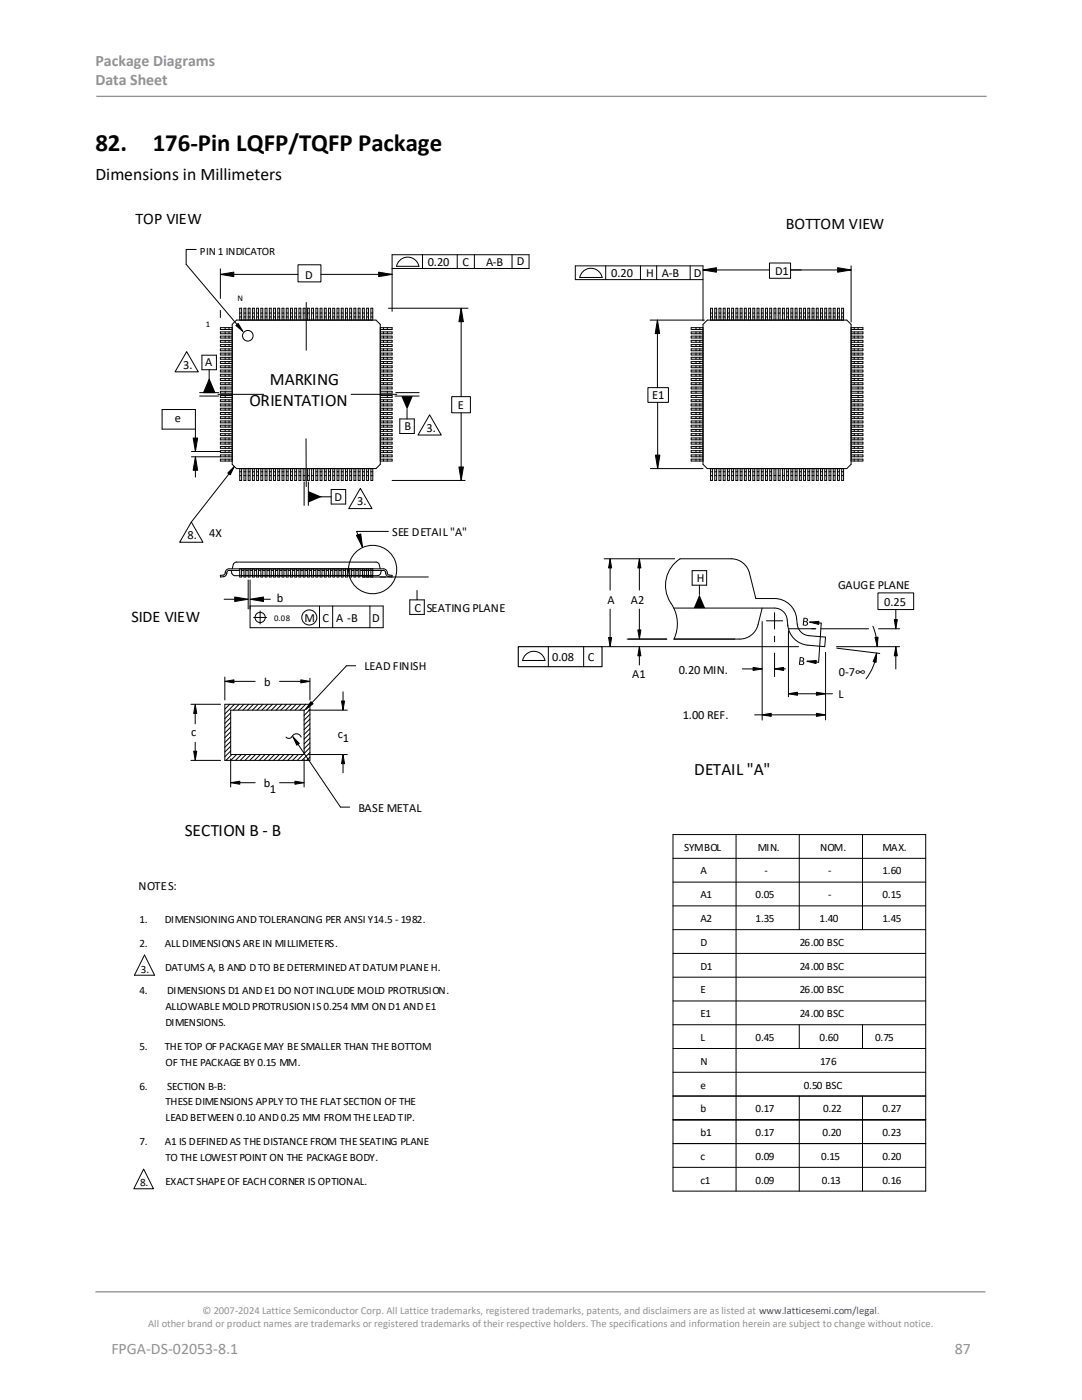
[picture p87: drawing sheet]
<svg xmlns="http://www.w3.org/2000/svg" width="216mm" height="279mm" viewBox="0 0 216 279" stroke-linecap="round" stroke-linejoin="round" font-family="sans-serif">
<defs><g id="words">
<g font-size="5">
<text x="19" y="30.1">82.</text>
<text x="30.5" y="30.1">176-Pin LQFP/TQFP Package</text>
</g>
<g font-size="3.5">
<text x="19" y="35.9">Dimensions in Millimeters</text>
<text x="53.9" y="76.9">MARKING</text>
<text x="49.8" y="81">ORIENTATION</text>
<text x="138.5" y="154.7">DETAIL &quot;A&quot;</text>
<text x="36.9" y="166.9">SECTION B - B</text>
</g>
<g font-size="3.2" fill="#919195">
<text x="19" y="13.2">Package Diagrams</text>
<text x="19" y="17.1">Data Sheet</text>
<text x="22.2" y="270.2">FPGA-DS-02053-8.1</text>
<text x="190.5" y="270.2">87</text>
</g>
<g font-size="3.2">
<text x="27.1" y="44.6">TOP VIEW</text>
<text x="156.8" y="45.8">BOTTOM VIEW</text>
<text x="26.2" y="124.2">SIDE VIEW</text>
</g>
<g font-size="2.5">
<text x="85.4" y="53.1">0.20</text>
<text x="92.3" y="53.1">C</text>
<text x="97" y="53.1">A-B</text>
<text x="103.1" y="53">D</text>
<text x="60.9" y="55.6">D</text>
<text x="122" y="55.3">0.20</text>
<text x="128.9" y="55.3">H</text>
<text x="132" y="55.3">A-B</text>
<text x="138.4" y="55.3">D</text>
<text x="154.7" y="54.9">D1</text>
<text x="36.6" y="73.5">3.</text>
<text x="41" y="73.1">A</text>
<text x="91.3" y="81.7">E</text>
<text x="130.1" y="79.5">E1</text>
<text x="34.9" y="84.2">e</text>
<text x="80.7" y="85.9">B</text>
<text x="85.1" y="86.2">3.</text>
<text x="66.7" y="100">D</text>
<text x="71.3" y="100.9">3.</text>
<text x="37.4" y="107.5">8.</text>
<text x="41.7" y="107.2">4X</text>
<text x="78.2" y="107">SEE DETAIL &quot;A&quot;</text>
<text x="139.1" y="116.2">H</text>
<text x="167.2" y="117.5">GAUGE PLANE</text>
<text x="55.2" y="120.1">b</text>
<text x="60.8" y="124.1">M</text>
<text x="64.3" y="124.2">C</text>
<text x="67.1" y="124.2">A -B</text>
<text x="74.2" y="124.2">D</text>
<text x="82.7" y="122">C SEATING PLANE</text>
<text x="121.2" y="120.5">A</text>
<text x="125.9" y="120.5">A2</text>
<text x="176.4" y="120.9">0.25</text>
<text x="52.7" y="136.9">b</text>
<text x="72.7" y="133.8">LEAD FINISH</text>
<text x="110.2" y="132">0.08</text>
<text x="117.3" y="132">C</text>
<text x="126.2" y="135.2">A1</text>
<text x="135.4" y="134.6">0.20 MIN.</text>
<text x="167.4" y="135">0-7</text>
<text x="136.2" y="143.6">1.00 REF.</text>
<text x="167.3" y="139.4">L</text>
<text x="38.1" y="146.8">c</text>
<text x="67.4" y="147.3">c</text>
<text x="68.4" y="148.2">1</text>
<text x="52.7" y="157.1">b</text>
<text x="53.8" y="158.3">1</text>
<text x="71.5" y="162">BASE METAL</text>
<text x="27.6" y="177.7">NOTES:</text>
</g>
<g font-size="2.2">
<text x="39.9" y="50.9">PIN1 INDICATOR</text>
<text x="136.5" y="169.8">SYMBOL</text>
<text x="151.2" y="169.8">MIN.</text>
<text x="163.6" y="169.8">NOM.</text>
<text x="176.1" y="169.8">MAX.</text>
<text x="139.7" y="179.3">A1</text>
<text x="139.7" y="174.5">A</text>
<text x="150.8" y="179.3">0.05</text>
<text x="152.5" y="174.5">-</text>
<text x="165.3" y="179.3">-</text>
<text x="165.3" y="174.5">-</text>
<text x="176.1" y="179.3">0.15</text>
<text x="176.1" y="174.5">1.60</text>
<text x="27.8" y="184.2">1.</text>
<text x="32.9" y="184.2">DIMENSIONING AND TOLERANCING PER ANSI Y14.5 - 1982.</text>
<text x="139.7" y="184">A2</text>
<text x="150.8" y="184">1.35</text>
<text x="163.5" y="184">1.40</text>
<text x="176.1" y="184">1.45</text>
<text x="27.8" y="188.9">2.</text>
<text x="32.9" y="188.9">ALL DIMENSIONS ARE IN MILLIMETERS.</text>
<text x="139.7" y="188.8">D</text>
<text x="159.6" y="188.8">26.00 BSC</text>
<text x="28.1" y="194.1">3.</text>
<text x="32.9" y="193.7">DATUMS A, B AND D TO BE DETERMINED AT DATUM PLANE H.</text>
<text x="139.7" y="193.5">D1</text>
<text x="159.6" y="193.5">24.00 BSC</text>
<text x="27.8" y="198.4">4.</text>
<text x="33" y="201.6">ALLOWABLE MOLD PROTRUSION IS 0.254 MM ON D1 AND E1</text>
<text x="33.4" y="198.4">DIMENSIONS D1 AND E1 DO NOT INCLUDE MOLD PROTRUSION.</text>
<text x="139.7" y="198.3">E</text>
<text x="139.7" y="203">E1</text>
<text x="159.6" y="198.3">26.00 BSC</text>
<text x="159.6" y="203">24.00 BSC</text>
<text x="27.8" y="209.5">5.</text>
<text x="32.9" y="209.5">THE TOP OF PACKAGE MAY BE SMALLER THAN THE BOTTOM</text>
<text x="33" y="204.8">DIMENSIONS.</text>
<text x="139.7" y="207.8">L</text>
<text x="150.8" y="207.8">0.45</text>
<text x="163.5" y="207.8">0.60</text>
<text x="174.6" y="207.8">0.75</text>
<text x="33" y="212.7">OF THE PACKAGE BY 0.15 MM.</text>
<text x="139.7" y="212.5">N</text>
<text x="163.7" y="212.5">176</text>
<text x="27.8" y="217.4">6.</text>
<text x="33" y="220.6">THESE DIMENSIONS APPLY TO THE FLAT SECTION OF THE</text>
<text x="33.4" y="217.4">SECTION B-B:</text>
<text x="139.7" y="217.3">e</text>
<text x="160.4" y="217.3">0.50 BSC</text>
<text x="33" y="223.8">LEAD BETWEEN 0.10 AND 0.25 MM FROM THE LEAD TIP.</text>
<text x="139.7" y="226.8">b1</text>
<text x="139.7" y="222">b</text>
<text x="150.8" y="226.8">0.17</text>
<text x="150.8" y="222">0.17</text>
<text x="164.1" y="226.8">0.20</text>
<text x="164.2" y="222">0.22</text>
<text x="176.1" y="226.8">0.23</text>
<text x="176.1" y="222">0.27</text>
<text x="27.8" y="228.5">7.</text>
<text x="32.9" y="228.5">A1 IS DEFINED AS THE DISTANCE FROM THE SEATING PLANE</text>
<text x="33" y="231.7">TO THE LOWEST POINT ON THE PACKAGE BODY.</text>
<text x="139.7" y="231.5">c</text>
<text x="150.8" y="231.5">0.09</text>
<text x="163.8" y="231.5">0.15</text>
<text x="176.1" y="231.5">0.20</text>
<text x="28" y="236.8">8.</text>
<text x="33.1" y="236.4">EXACT SHAPE OF EACH CORNER IS OPTIONAL.</text>
<text x="139.7" y="236.3">c1</text>
<text x="150.8" y="236.3">0.09</text>
<text x="164" y="236.3">0.13</text>
<text x="176.1" y="236.3">0.16</text>
</g>
<g font-size="2.1" fill="#919195">
<text x="40.4" y="262.3">© 2007-2024 Lattice Semiconductor Corp. All Lattice trademarks, registered trademarks, patents, and disclaimers are as listed at www.latticesemi.com/legal.</text>
<text x="29.6" y="264.9">All other brand or product names are trademarks or registered trademarks of their respective holders. The specifications and information herein are subject to change without notice.</text>
</g>
<g font-size="1.7">
<text x="41.1" y="65.3">1</text>
<text x="47.4" y="60.1">N</text>
<text x="54.7" y="123.9">0.08</text>
</g>
</g></defs>
<path d="M19.2 19.2h177.6M19 257.8h177.6" fill="none" stroke="#919195" stroke-width=".26"/>
<g fill="none" stroke="#000" stroke-width=".2">
<path d="M39.1 49.8h-2v2.9l10.2 12.1M44 54.8l2.7-.5v.9zM44 54.8h15.5M44 53.7v5.9M59.5 52.8h4.5v3.5h-4.5zM64 54.8h14.2M75.6 54.3l2.6 .5-2.6 .4zM78.2 53.6h27.4v-2.8h-27.4v11.3M79.7 52a2.28 2.28 0 0 1 3.9 1.1h-4.5zM84.3 50.8v2.8M91.2 50.8v2.8M94.7 50.8v2.8"/>
<path d="M102.2 50.8v2.8M116.3 54.2a2.28 2.28 0 0 1 3.8 1.2h-4.4zM120.9 53.1v2.7M127.8 53.1v2.7M131 53.1v2.7M137.7 53.1v2.7M140.3 53.9l2.7-.5v.9zM140.3 55.8h-25.5v-2.7h25.5v10.9M140.3 53.9h13.2M153.5 52.5h4.2v3h-4.2zM157.7 53.9h12.1M167.1 53.4l2.7 .5-2.7 .4z"/>
<path d="M169.8 53.1v11.2M37.2 70.2l2.4 4h-4.7zM39.8 79h3.8M39.8 78.4h3.8M40.3 70.9h2.9v2.9h-2.9zM41.7 75.7l1.2 2.7h-2.3zM41.7 73.8v1.9M43.5 78.7h9.1M44 61.9v1.5M44.9 65.4v.4M44.9 66.2v.4M44.9 67.1v.4"/>
<path d="M44.9 67.9v.4M44.9 68.8v.4M44.9 69.6v.4M44.9 70.5v.3M44.9 71.3v.4M44.9 72.2v.3M44.9 73v.4M44.9 73.9v.3M44.9 74.7v.4M44.9 75.5v.4M44.9 76.4v.4M44.9 77.2v.4"/>
<path d="M44.9 78.1v.4M44.9 78.9v.4M44.9 79.8v.4M45.7 65.4v.4M45.7 66.2v.4M45.7 67.1v.4M45.7 67.9v.4M45.7 68.8v.4M45.7 69.6v.4M45.7 70.5v.3M45.7 71.3v.4M45.7 72.2v.3"/>
<path d="M45.7 73v.4M45.7 73.9v.3M45.7 74.7v.4M45.7 75.5v.4M45.7 76.4v.4M45.7 79.8v.4M46.3 65.4h-2.3v.4h2.3M46.3 66.2h-2.3v.4h2.3M46.3 67.1h-2.3v.4h2.3M46.3 67.9h-2.3v.4h2.3M46.3 68.8h-2.3v.4h2.3M46.3 69.6h-2.3v.4h2.3"/>
<path d="M46.3 70.5h-2.3v.3h2.3M46.3 71.3h-2.3v.4h2.3M46.3 72.2h-2.3v.3h2.3M46.3 73h-2.3v.4h2.3M46.3 73.9h-2.3v.3h2.3M46.3 74.7h-2.3v.4h2.3M46.3 75.5h-2.3v.4h2.3M46.3 76.4h-2.3v.4h2.3M46.3 77.2h-2.3v.4h2.3M46.3 78.1h-2.3v.4h2.3M46.3 78.9h-2.3v.4h2.3M46.3 79.8h-2.3v.4h2.3"/>
<path d="M47.1 65l.4-.4 1 1.5zM47.2 63.9h27.8l.9 .8v28l-.9 .8h-27.8l-.9-.8v-28zM47.8 63.9v-2.4h.4v2.4M47.8 63.2h.4M47.8 62.5h.4M48.7 63.9v-2.4h.4v2.4M48.7 63.2h.4M48.7 62.5h.4M49.5 63.9v-2.4h.4v2.4M49.5 63.2h.4M49.5 62.5h.4M50.4 63.9v-2.4h.3v2.4"/>
<path d="M50.4 63.2h.3M50.4 62.5h.3M51.2 63.9v-2.4h.4v2.4M51.2 63.2h.4M51.2 62.5h.4M52.1 63.9v-2.4h.3v2.4M52.1 63.2h.3M52.1 62.5h.3M52.9 63.9v-2.4h.4v2.4M52.9 63.2h.4M52.9 62.5h.4M53.7 63.9v-2.4h.4v2.4"/>
<path d="M53.7 63.2h.4M53.7 62.5h.4M54.6 63.2h.4M54.6 62.5h.4M54.6 63.9v-2.4h.4v2.4M55.4 63.2h.4M55.4 62.5h.4M55.4 63.9v-2.4h.4v2.4M56.3 63.9v-2.4h.4v2.4M56.3 63.2h.4M56.3 62.5h.4M57.1 63.2h.4"/>
<path d="M57.1 62.5h.4M57.1 63.9v-2.4h.4v2.4M58 63.9v-2.4h.3v2.4M58 63.2h.3M58 62.5h.3M58.8 63.9v-2.4h.4v2.4M58.8 63.2h.4M58.8 62.5h.4M59.7 63.9v-2.4h.3v2.4M59.7 63.2h.3M59.7 62.5h.3M60.5 63.9v-2.4h.4v2.4"/>
<path d="M60.5 62.5h.4M61.1 60.4v9.5M61.3 63.9v-2.4h.4v2.4M61.3 62.5h.4M62.2 63.9v-2.4h.4v2.4M62.2 62.5h.4M63 63.9v-2.4h.4v2.4M63 63.2h.4M63 62.5h.4M63.9 63.9v-2.4h.3v2.4M63.9 63.2h.3M63.9 62.5h.3"/>
<path d="M64.7 63.9v-2.4h.4v2.4M64.7 63.2h.4M64.7 62.5h.4M65.6 63.9v-2.4h.3v2.4M65.6 63.2h.3M65.6 62.5h.3M66.4 63.9v-2.4h.4v2.4M66.4 63.2h.4M66.4 62.5h.4M67.2 63.9v-2.4h.4v2.4M67.2 63.2h.4M67.2 62.5h.4"/>
<path d="M68.1 62.5h.4M68.1 63.9v-2.4h.4v2.4M68.1 63.2h.4M68.9 63.9v-2.4h.4v2.4M68.9 63.2h.4M68.9 62.5h.4M69.8 63.9v-2.4h.4v2.4M69.8 63.2h.4M69.8 62.5h.4M70.1 78.7h9.1M70.6 63.9v-2.4h.4v2.4M70.6 63.2h.4"/>
<path d="M70.6 62.5h.4M71.5 63.9v-2.4h.3v2.4M71.5 63.2h.3M71.5 62.5h.3M72.3 63.9v-2.4h.4v2.4M72.3 63.2h.4M72.3 62.5h.4M73.2 63.2h.3M73.2 62.5h.3M73.2 63.9v-2.4h.3v2.4M74 63.9v-2.4h.4v2.4M74 63.2h.4"/>
<path d="M74 62.5h.4M75.9 65.4h2.3v.4h-2.3M75.9 66.2h2.3v.4h-2.3M75.9 67.1h2.3v.4h-2.3M75.9 67.9h2.3v.4h-2.3M75.9 68.8h2.3v.3l-2.3 .1M75.9 69.6h2.3v.4h-2.3M75.9 70.5h2.3v.3h-2.3M75.9 71.3h2.3v.4h-2.3M75.9 72.2h2.3v.3h-2.3M75.9 73.9h2.3v.3h-2.3M75.9 74.7h2.3v.4h-2.3"/>
<path d="M75.9 75.5h2.3v.4h-2.3M75.9 76.4h2.3v.4h-2.3M75.9 77.2h2.3v.4h-2.3M75.9 78.1h2.3v.4h-2.3M75.9 78.9h2.3v.4h-2.3M75.9 79.8h2.3v.4h-2.3M75.9 73h2.3M76.5 65.4v.4M76.5 66.2v.4M76.5 67.1v.4M76.5 67.9v.4M76.5 68.8v.3"/>
<path d="M76.5 69.6v.4M76.5 70.5v.3M76.5 71.3v.4M76.5 72.2v.3M76.5 73v.4M76.5 73.9v.3M76.5 74.7v.4M76.5 75.5v.4M76.5 76.4v.4M76.5 79.8v.4M77.3 65.4v.4M77.3 66.2v.4"/>
<path d="M77.3 67.1v.4M77.3 67.9v.4M77.3 68.8v.3M77.3 69.6v.4M77.3 70.5v.3M77.3 71.3v.4M77.3 72.2v.3M77.3 73v.4M77.3 73.9v.3M77.3 74.7v.4M77.3 75.5v.4M77.3 76.4v.4"/>
<path d="M77.3 77.2v.4M77.3 78.1v.4M77.3 78.9v.4M77.3 79.8v.4M77.5 61.5h15.9M78.2 73v.4h-2.3M78.8 79h4.8M79 78.4h4.6M90.1 79.2h3.8v3.2h-3.8zM92 61.5l.5 2.7h-.9zM92 61.5v17.7M129.3 77.4h4.1v2.9h-4.1z"/>
<path d="M129.7 63.9h10.9M131.2 63.9l.4 2.7h-.9zM131.2 63.9v13.5M138.9 65.4v.4M138.9 66.2v.4M138.9 67.1v.4M138.9 67.9v.4M138.9 68.8v.4M138.9 69.6v.4M138.9 70.5v.3M138.9 71.3v.4M138.9 72.2v.3"/>
<path d="M138.9 73v.4M138.9 73.9v.3M138.9 74.7v.4M138.9 75.5v.4M138.9 76.4v.4M138.9 77.2v.4M138.9 78.1v.4M138.9 78.9v.4M138.9 79.8v.4M139.6 65.4v.4M139.6 66.2v.4M139.6 67.1v.4"/>
<path d="M139.6 67.9v.4M139.6 68.8v.4M139.6 69.6v.4M139.6 70.5v.3M139.6 71.3v.4M139.6 72.2v.3M139.6 73v.4M139.6 73.9v.3M139.6 74.7v.4M139.6 75.5v.4M139.6 76.4v.4M139.6 79.8v.4"/>
<path d="M140.3 76.4h-2.4v.4h2.4M140.3 79.8h-2.4v.4h2.4M140.3 77.2h-2.4v.4h2.4M140.3 78.1h-2.4v.4h2.4M140.3 78.9h-2.4v.4h2.4M140.3 68.8h-2.4v.4h2.4M140.3 69.6h-2.4v.4h2.4M140.3 70.5h-2.4v.3h2.4M140.3 65.4h-2.4v.4h2.4M140.3 66.2h-2.4v.4h2.4M140.3 67.1h-2.4v.4h2.4M140.3 67.9h-2.4v.4h2.4"/>
<path d="M140.3 73.9h-2.4v.3h2.4M140.3 74.7h-2.4v.4h2.4M140.3 75.5h-2.4v.4h2.4M140.3 71.3h-2.4v.4h2.4M140.3 72.2h-2.4v.3h2.4M140.3 73h-2.4v.4h2.4M141.8 63.9v-2.4h.4v2.4M141.8 63.2h.4M141.8 62.5h.4M142.6 63.9v-2.4h.4v2.4M142.6 63.2h.4M142.6 62.5h.4"/>
<path d="M143.5 63.9v-2.4h.3v2.4M143.5 63.2h.3M143.5 62.5h.3M144.3 63.9v-2.4h.4v2.4M144.3 63.2h.4M144.3 62.5h.4M145.2 63.9v-2.4h.3v2.4M145.2 63.2h.3M145.2 62.5h.3M146 63.9v-2.4h.4v2.4M146 63.2h.4M146 62.5h.4"/>
<path d="M146.8 63.9v-2.4h.4v2.4M146.8 63.2h.4M146.8 62.5h.4M147.7 63.9v-2.4h.4v2.4M147.7 63.2h.4M147.7 62.5h.4M148.5 63.9v-2.4h.4v2.4M148.5 63.2h.4M148.5 62.5h.4M149.4 63.9v-2.4h.4v2.4M149.4 63.2h.4M149.4 62.5h.4"/>
<path d="M150.2 63.9v-2.4h.4v2.4M150.2 63.2h.4M150.2 62.5h.4M151.1 63.9v-2.4h.3v2.4M151.1 63.2h.3M151.1 62.5h.3M151.9 63.2h.4M151.9 62.5h.4M151.9 63.9v-2.4h.4v2.4M152.8 63.9v-2.4h.3v2.4M152.8 63.2h.3M152.8 62.5h.3"/>
<path d="M153.6 63.9v-2.4h.4v2.4M153.6 63.2h.4M153.6 62.5h.4M154.4 63.9v-2.4h.4v2.4M154.4 62.5h.4M155.3 63.9v-2.4h.4v2.4M155.3 62.5h.4M156.1 63.9v-2.4h.4v2.4M156.1 62.5h.4M157 63.9v-2.4h.3v2.4M157 63.2h.3M157 62.5h.3"/>
<path d="M157.8 63.9v-2.4h.4v2.4M157.8 63.2h.4M157.8 62.5h.4M158.7 63.9v-2.4h.3v2.4M158.7 63.2h.3M158.7 62.5h.3M159.5 63.9v-2.4h.4v2.4M159.5 63.2h.4M159.5 62.5h.4M160.4 63.9v-2.4h.3v2.4M160.4 63.2h.3M160.4 62.5h.3"/>
<path d="M161.2 63.9v-2.4h.4v2.4M161.2 63.2h.4M161.2 62.5h.4M162 63.9v-2.4h.4v2.4M162 63.2h.4M162 62.5h.4M162.9 63.9v-2.4h.4v2.4M162.9 63.2h.4M162.9 62.5h.4M163.7 63.9v-2.4h.4v2.4M163.7 63.2h.4M163.7 62.5h.4"/>
<path d="M164.6 63.9v-2.4h.3v2.4M164.6 63.2h.3M164.6 62.5h.3M165.4 63.9v-2.4h.4v2.4M165.4 63.2h.4M165.4 62.5h.4M166.3 63.9v-2.4h.3v2.4M166.3 63.2h.3M166.3 62.5h.3M167.1 63.9v-2.4h.4v2.4M167.1 63.2h.4M167.1 62.5h.4"/>
<path d="M167.9 63.9v-2.4h.4v2.4M167.9 63.2h.4M167.9 62.5h.4M169.8 76.4h2.4v.4h-2.4M169.8 79.8h2.4v.4h-2.4M169.8 77.2h2.4v.4h-2.4M169.8 78.1h2.4v.4h-2.4M169.8 78.9h2.4v.4h-2.4M169.8 68.8h2.4v.4h-2.4M169.8 69.6h2.4v.4h-2.4M169.8 70.5h2.4v.3h-2.4M169.8 65.4h2.4v.4h-2.4"/>
<path d="M169.8 66.2h2.4v.4h-2.4M169.8 67.1h2.4v.4h-2.4M169.8 67.9h2.4v.4h-2.4M169.8 73.9h2.4v.3h-2.4M169.8 74.7h2.4v.4h-2.4M169.8 71.3h2.4v.4h-2.4M169.8 72.2h2.4v.3h-2.4M169.8 73h2.4v.4h-2.4M169.8 75.6h2.4M170.5 65.4v.4M170.5 66.2v.4M170.5 67.1v.4"/>
<path d="M170.5 67.9v.4M170.5 68.8v.4M170.5 69.6v.4M170.5 70.5v.3M170.5 71.3v.4M170.5 72.2v.3M170.5 73v.4M170.5 73.9v.3M170.5 74.7v.4M170.5 75.6v.3M170.5 76.4v.4M170.5 79.8v.4"/>
<path d="M171.2 65.4v.4M171.2 66.2v.4M171.2 67.1v.4M171.2 67.9v.4M171.2 68.8v.4M171.2 69.6v.4M171.2 70.5v.3M171.2 71.3v.4M171.2 72.2v.3M171.2 73v.4M171.2 73.9v.3M171.2 74.7v.4"/>
<path d="M171.2 75.6v.3M171.2 76.4v.4M171.2 77.2v.4M171.2 78.1v.4M171.2 78.9v.4M171.2 79.8v.4M172.2 75.5v.4h-2.4M38.2 91.2h8.1M38.2 90.1h5.8M38.5 87.4h.9l-.4 2.7zM39 91.2l.4 2.7h-.9zM39 85.6h-6.7v-3.9h6.7v5.7"/>
<path d="M39 93.2v2M44.9 86.6v.3M44.9 87.4v.4M44.9 88.2v.4M44.9 89.1v.4M44.9 89.9v.4M44.9 90.8v.4M44.9 91.6v.4M44.9 80.6v.4M44.9 81.5v.4M44.9 82.3v.4M44.9 83.2v.3"/>
<path d="M44.9 84v.4M44.9 84.9v.3M44.9 85.7v.4M45.4 94.4l1.4-1.3-.9 1.7zM45.7 94.6l-7.5 9.6M45.7 86.6v.3M45.7 87.4v.4M45.7 88.2v.4M45.7 89.1v.4M45.7 89.9v.4M45.7 90.8v.4M45.7 91.6v.4"/>
<path d="M45.7 80.6v.4M45.7 81.5v.4M45.7 82.3v.4M45.7 83.2v.3M45.7 84v.4M45.7 84.9v.3M45.7 85.7v.4M46.3 80.6h-2.3v.4h2.3M46.3 81.5h-2.3v.4h2.3M46.3 82.3h-2.3v.4h2.3M46.3 83.2h-2.3v.3h2.3M46.3 84h-2.3v.4h2.3"/>
<path d="M46.3 84.9h-2.3v.3h2.3M46.3 85.7h-2.3v.4h2.3M46.3 86.6h-2.3v.3h2.3M46.3 87.4h-2.3v.4h2.3M46.3 88.2h-2.3v.4h2.3M46.3 89.1h-2.3v.4h2.3M46.3 89.9h-2.3v.4h2.3M46.3 90.8h-2.3v.4M46.3 91.6h-2.3v.4h2.3M47.8 93.5v2.4h.4v-2.4M47.8 94.9h.4M47.8 94.2h.4"/>
<path d="M48.7 93.5v2.4h.4v-2.4M48.7 94.9h.4M48.7 94.2h.4M49.5 93.5v2.4h.4v-2.4M49.5 94.9h.4M49.5 94.2h.4M50.4 93.5v2.4h.3v-2.4M50.4 94.9h.3M50.4 94.2h.3M51.2 93.5v2.4h.4v-2.4M51.2 94.9h.4M51.2 94.2h.4"/>
<path d="M52.1 93.5v2.4h.3v-2.4M52.1 94.9h.3M52.1 94.2h.3M52.9 93.5v2.4h.4v-2.4M52.9 94.9h.4M52.9 94.2h.4M53.7 93.5v2.4h.4v-2.4M53.7 94.9h.4M53.7 94.2h.4M54.6 93.5v2.4h.4v-2.4M54.6 94.9h.4M54.6 94.2h.4"/>
<path d="M55.4 93.5v2.4h.4v-2.4M55.4 94.9h.4M55.4 94.2h.4M56.3 93.5v2.4h.4v-2.4M56.3 94.9h.4M56.3 94.2h.4M57.1 93.5v2.4h.4v-2.4M57.1 94.9h.4M57.1 94.2h.4M58 94.9h.3M58 94.2h.3M58.3 93.5v2.4h-.3v-2.4"/>
<path d="M58.8 93.5v2.4h.4v-2.4M58.8 94.9h.4M58.8 94.2h.4M59.7 93.5v2.4h.3v-2.4M59.7 94.9h.3M59.7 94.2h.3M60.5 93.5v2.4h.4v-2.4M60.5 94.9h.4M60.7 96.2v4.7M61.1 87.6v9.5M61.3 93.5v2.4h.4v-2.4M61.3 94.9h.4"/>
<path d="M61.5 99.1h4.6M61.5 96.2v4.7M62.2 94.9h.4M62.2 93.5v2.4h.4v-2.4M63 93.5v2.4h.4v-2.4M63 94.9h.4M63 94.2h.4M63.9 93.5v2.4h.3v-2.4M63.9 94.9h.3M63.9 94.2h.3M64.7 93.5v2.4h.4v-2.4M64.7 94.9h.4"/>
<path d="M64.7 94.2h.4M65.6 93.5v2.4h.3v-2.4M65.6 94.9h.3M65.6 94.2h.3M66.1 97.7h2.9v2.9h-2.9zM66.4 93.5v2.4h.4v-2.4M66.4 94.9h.4M66.4 94.2h.4M67.3 93.5v2.4h.3v-2.4M67.3 94.9h.3M67.3 94.2h.3M68.1 93.5v2.4h.4v-2.4"/>
<path d="M68.1 94.9h.4M68.1 94.2h.4M68.9 94.9h.4M68.9 93.5v2.4h.4M68.9 94.2h.4M69.3 93.5v2.4M69.8 93.5v2.4h.4v-2.4M69.8 94.9h.4M69.8 94.2h.4M70.6 93.5v2.4h.4v-2.4M70.6 94.9h.4M70.6 94.2h.4"/>
<path d="M71.5 93.5v2.4h.3v-2.4M71.5 94.9h.3M71.5 94.2h.3M71.9 97.5l2.3 4h-4.6zM72.3 93.5v2.4h.4v-2.4M72.3 94.9h.4M72.3 94.2h.4M73.2 93.5v2.4h.3v-2.4M73.2 94.9h.3M73.2 94.2h.3M74 93.5v2.4h.4v-2.4M74 94.9h.4"/>
<path d="M74 94.2h.4M75.9 90.8h2.3v.4h-2.3M75.9 80.6h2.3v.4h-2.3M75.9 81.5h2.3v.4h-2.3M75.9 82.3h2.3v.4h-2.3M75.9 83.2h2.3v.3h-2.3M75.9 84h2.3v.4h-2.3M75.9 84.9h2.3v.3h-2.3M75.9 85.7h2.3v.4h-2.3M75.9 86.6h2.3v.3h-2.3M75.9 87.4h2.3v.4h-2.3M75.9 88.2h2.3v.4h-2.3"/>
<path d="M75.9 89.1h2.3v.4h-2.3M75.9 89.9h2.3v.4h-2.3M75.9 91.6h2.3v.4h-2.3M76.5 81.5v.4M76.5 82.3v.4M76.5 83.2v.3M76.5 84v.4M76.5 84.9v.3M76.5 85.7v.4M76.5 80.6v.4M76.5 86.6v.3M76.5 87.4v.4"/>
<path d="M76.5 88.2v.4M76.5 89.1v.4M76.5 89.9v.4M76.5 90.8v.4M76.5 91.6v.4M77.3 81.5v.4M77.3 82.3v.4M77.3 83.2v.3M77.3 84v.4M77.3 84.9v.3M77.3 85.7v.4M77.3 80.6v.4"/>
<path d="M77.3 86.6v.3M77.3 87.4v.4M77.3 88.2v.4M77.3 89.1v.4M77.3 89.9v.4M77.3 90.8v.4M77.3 91.6v.4M78.2 95.9h14.6M79.8 83.6h2.9v2.9h-2.9zM81.2 81.7v1.9M85.7 82.8l2.3 4h-4.6zM91.6 93.2h.9l-.5 2.7z"/>
<path d="M92 82.4v11.4M129.8 93.5h10.5M130.8 90.8h.9l-.5 2.7zM131.2 80.3v13.2M138.9 91.6v.4M138.9 80.6v.4M138.9 81.5v.3M138.9 82.3v.4M138.9 83.2v.3M138.9 84v.4M138.9 84.9v.3M138.9 85.7v.4"/>
<path d="M138.9 86.6v.3M138.9 87.4v.4M138.9 88.2v.4M138.9 89.1v.4M138.9 89.9v.4M138.9 90.8v.4M139.6 91.6v.4M139.6 80.6v.4M139.6 81.5v.3M139.6 82.3v.4M139.6 83.2v.3M139.6 84v.4"/>
<path d="M139.6 84.9v.3M139.6 85.7v.4M139.6 86.6v.3M139.6 87.4v.4M139.6 88.2v.4M139.6 89.1v.4M139.6 89.9v.4M139.6 90.8v.4M140.3 90.8h-2.4v.4h2.4M140.3 86.6h-2.4v.3h2.4M140.3 87.4h-2.4v.4h2.4M140.3 91.6h-2.4v.4h2.4"/>
<path d="M140.3 88.2h-2.4v.4h2.4M140.3 89.1h-2.4v.4h2.4M140.3 89.9h-2.4v.4h2.4M140.3 80.6h-2.4v.4h2.4M140.3 81.5h-2.4v.3h2.4M140.3 84.9h-2.4v.3h2.4M140.3 85.7h-2.4v.4h2.4M140.3 82.3h-2.4v.4h2.4M140.3 83.2h-2.4v.3h2.4M140.3 84h-2.4v.4h2.4M141.8 93.5v2.4h.4v-2.4M141.8 94.9h.4"/>
<path d="M141.8 94.2h.4M142.6 93.5v2.4h.4v-2.4M142.6 94.9h.4M142.6 94.2h.4M143.5 93.5v2.4h.3v-2.4M143.5 94.9h.3M143.5 94.2h.3M144.3 93.5v2.4h.4v-2.4M144.3 94.9h.4M144.3 94.2h.4M145.2 93.5v2.4h.3v-2.4M145.2 94.9h.3"/>
<path d="M145.2 94.2h.3M146 93.5v2.4h.4v-2.4M146 94.9h.4M146 94.2h.4M146.8 93.5v2.4h.4v-2.4M146.8 94.9h.4M146.8 94.2h.4M147.7 93.5v2.4h.4v-2.4M147.7 94.9h.4M147.7 94.2h.4M148.5 93.5v2.4h.4v-2.4M148.5 94.9h.4"/>
<path d="M148.5 94.2h.4M149.4 93.5v2.4h.4v-2.4M149.4 94.9h.4M149.4 94.2h.4M150.2 93.5v2.4h.4v-2.4M150.2 94.9h.4M150.2 94.2h.4M151.1 93.5v2.4h.3v-2.4M151.1 94.9h.3M151.1 94.2h.3M151.9 93.5v2.4h.4v-2.4M151.9 94.9h.4"/>
<path d="M151.9 94.2h.4M152.8 93.5v2.4h.3v-2.4M152.8 94.9h.3M152.8 94.2h.3M153.6 93.5v2.4h.4v-2.4M153.6 94.9h.4M153.6 94.2h.4M154.4 94.9h.4M154.4 93.5v2.4h.4v-2.4M155.3 93.5v2.4h.4v-2.4M155.3 94.9h.4M156.1 93.5v2.4h.4v-2.4"/>
<path d="M156.1 94.9h.4M157 93.5v2.4h.3v-2.4M157 94.9h.3M157 94.2h.3M157.8 93.5v2.4h.4v-2.4M157.8 94.9h.4M157.8 94.2h.4M158.7 93.5v2.4h.3v-2.4M158.7 94.9h.3M158.7 94.2h.3M159.5 93.5v2.4h.4v-2.4M159.5 94.9h.4"/>
<path d="M159.5 94.1h.4M160.4 93.5v2.4h.3v-2.4M160.4 94.9h.3M160.4 94.1h.3M161.2 93.5v2.4h.4v-2.4M161.2 94.9h.4M161.2 94.2h.4M162 93.5v2.4h.4v-2.4M162 94.9h.4M162 94.2h.4M162.9 93.5v2.4h.4v-2.4M162.9 94.9h.4"/>
<path d="M162.9 94.1h.4M163.7 93.5v2.4h.4v-2.4M163.7 94.9h.4M163.7 94.1h.4M164.6 93.5v2.4h.3v-2.4M164.6 94.9h.3M164.6 94.1h.3M165.4 93.5v2.4h.4v-2.4M165.4 94.9h.4M165.4 94.1h.4M166.3 93.5v2.4h.3v-2.4M166.3 94.9h.3"/>
<path d="M166.3 94.1h.3M167.1 93.5v2.4h.4v-2.4M167.1 94.9h.4M167.1 94.1h.4M167.9 93.5l.1 2.4h.3v-2.4M168 94.9h.3M168 94.1h.3M169.8 92.7l-.8 .8h-27.9l-.8-.8v-28l.8-.8h27.9l.8 .8v28M169.8 86.6h2.4v.3h-2.4M169.8 87.4h2.4v.4h-2.4M169.8 90.8h2.4v.4h-2.4M169.8 91.6h2.4v.4h-2.4"/>
<path d="M169.8 88.2h2.4v.4h-2.4M169.8 89.5h2.4M169.8 89.1h2.4v.4M169.8 90.3h2.4M169.8 89.9h2.4v.4M169.8 80.6h2.4v.4h-2.4M169.8 81.5h2.4v.4h-2.4M169.8 84.9h2.4v.3h-2.4M169.8 85.7h2.4v.4h-2.4M169.8 82.3h2.4v.4h-2.4M169.8 83.2h2.4v.3h-2.4M169.8 84h2.4v.4h-2.4"/>
<path d="M170.5 80.6v.4M170.5 81.5v.4M170.5 82.3v.4M170.5 83.2v.3M170.5 84v.4M170.5 84.9v.3M170.5 85.7v.4M170.5 86.6v.3M170.5 87.4v.4M170.5 88.2v.4M170.5 89.1v.4M170.5 89.9v.4"/>
<path d="M170.5 90.8v.4M170.5 91.6v.4M171.2 80.6v.4M171.2 81.5v.4M171.2 82.3v.4M171.2 83.2v.3M171.2 84v.4M171.2 84.9v.3M171.2 85.7v.4M171.2 86.6v.3M171.2 87.4v.4M171.2 88.2v.4"/>
<path d="M171.2 89.1v.4M171.2 89.9v.4M171.2 90.8v.4M171.2 91.6v.4M38.2 104.2l2.3 4h-4.6zM44.7 119.6h2.1M45.7 113.8h2.1M45.7 113.8a.66 .66 0 0 0-.5 .9 1.06 1.06 0 0 1-1.2 .5v-.4l.7-.1 .2-.3a.8 .8 0 0 1 .8-.9h30.8a.96 .96 0 0 1 .8 1.1l.4 .2h.5v.4a.99 .99 0 0 1-1.2-.8 .49 .49 0 0 0-.5-.6h-4.1M46.1 113.8l.2 .6 .3 .4 1.2 .1M46.3 113.5l.4-1.1 .5-.2h27.8l.5 .2 .4 1.1M46.8 119.1l2.7 .5-2.7 .4zM47.8 113.5v1.7h.4v-1.7"/>
<path d="M47.8 114.8h.4M48.2 113.8h.5M48.3 114.9h.4h-.5h.5M48.7 113.5v1.7h.4v-1.7M48.7 114.8h.4M49.1 113.8h.4M49.2 114.9h.3h-.4h.4M49.5 113.5v1.7h.4v-1.7M49.5 115.7v5.8M49.5 114.8h.4M49.9 119.6l2.7-.5v.9zM49.9 114.9h.5z"/>
<path d="M49.9 115.7v9.6h26.6v-4.4h-26.6M49.9 113.8h.5M50 114.9h.4M50.4 113.5v1.7h.3v-1.7M50.4 114.8h.3M50.7 113.8h.5M50.9 114.9h.3h-.5h.5M51.2 113.5v1.7h.4v-1.7M51.2 114.8h.4M51.6 113.8h.5M51.7 114.9h.4h-.5h.5M51.9 119.6h2"/>
<path d="M52.1 113.5v1.7h.3v-1.7M52.1 114.8h.3M52.4 113.8h.5M52.5 114.9h.4h-.5h.5M52.9 113.5v1.7h.4v-1.7M52.9 114.8h.4M53.3 113.8h.4M53.4 114.9h.3h-.4h.4M53.7 113.5v1.7h.4v-1.7M53.7 114.8h.4M54.1 113.8h.5M54.2 114.9h.4h-.5h.5"/>
<path d="M54.6 113.5v1.7h.4v-1.7M54.6 114.8h.4M55 113.8h.4M55.1 114.9h.3h-.4h.4M55.4 113.5v1.7h.4v-1.7M55.4 114.8h.4M55.8 113.8h.5M55.9 114.9h.4h-.5h.5M56.3 113.5v1.7h.4v-1.7M56.3 114.8h.4M56.7 113.8h.4M56.8 114.9h.3h-.4h.4"/>
<path d="M57.1 113.5v1.7h.4v-1.7M57.1 114.8h.4M57.5 113.8h.5M57.6 114.9h.4h-.5h.5M58 113.5v1.7h.3v-1.7M58 114.8h.3M58.3 113.8h.5M58.5 114.9h.3h-.5h.5M58.8 113.5v1.7h.4v-1.7M58.8 114.8h.4M59.2 113.8h.5M59.3 114.9h.4h-.5h.5"/>
<path d="M59.7 113.5v1.7h.3v-1.7M59.7 114.8h.3M60 113.8h.5M60.1 114.9h.4h-.5h.5M60.5 113.5v1.7h.4v-1.7M60.5 114.8h.4M60.9 113.8h.4M61 114.9h.3h-.4h.4M61.3 113.5v1.7h.4v-1.7M61.3 114.8h.4M61.7 113.8h.5M61.8 114.9h.4h-.5h.5"/>
<path d="M62.2 113.5v1.7h.4v-1.7M62.2 114.8h.4M62.6 113.8h.4M62.7 114.9h.3h-.4h.4M63 113.5v1.7h.4v-1.7M63 114.8h.4M63.4 113.8h.5M63.5 114.9h.4h-.5h.5M63.9 113.5v1.7h.3v-1.7M63.9 114.8h.3M64.2 113.8h.5M64.4 114.9h.3h-.5h.5"/>
<path d="M64.7 113.5v1.7h.4v-1.7M64.7 114.8h.4M65.1 113.8h.5M65.2 114.9h.4h-.5h.5M65.6 113.5v1.7h.3v-1.7M65.6 114.8h.3M65.9 113.8h.5M66.1 114.9h.3h-.5h.5M66.4 113.5v1.7h.4v-1.7M66.4 114.8h.4M66.8 113.8h.4M66.9 114.9h.3h-.4h.4"/>
<path d="M67.2 113.5v1.7h.4v-1.7M67.2 114.8h.4M67.6 113.8h.5M67.7 114.9h.4h-.5h.5M68.1 113.5v1.7h.4v-1.7M68.1 114.8h.4M68.5 113.8h.4M68.6 114.9h.3h-.4h.4M68.9 113.5v1.7h.4v-1.7M68.9 114.8h.4M69.3 113.8h.5M69.4 114.9h.4h-.5h.5"/>
<path d="M69.8 114.8h.4M69.8 113.5v1.7h.4v-1.7M70.2 113.8h.4M70.3 114.9h.3h-.4h.4M70.6 113.5v1.7h.4v-1.7M70.6 114.8h.4M71 113.8h.5M71.1 114.9h.4h-.5h.5M71.1 106.8l.9-.2 .4 2.7zM71.5 113.5v1.7h.3v-1.7M71.5 114.8h.3M71.8 113.8h.5"/>
<path d="M72 114.9h.3h-.5h.5M72.3 113.5v1.7h13.2M72.3 114.8h.4M72.7 114.9h.5h-.4M72.7 113.5v1.7M73.2 114.8h.3M73.2 113.5v1.7M73.5 114.9h.5h-.3M73.5 113.5v1.7M74 114.8h.4M74 113.5v1.7M74.4 113.5v1.7"/>
<path d="M76.1 113.8l-.1 .6-.4 .4-3.2 .1M77.5 106.1h-6.3l1.2 3.2M81.8 119.7h2.9v2.9h-2.9zM83.2 117.8v1.9M120.5 111.5h14.1M121.7 111.5l.3 1.8h-.6zM121.7 113.3v4.5M127.6 111.5l.3 1.8h-.6zM127.6 113.3v4.5M138.1 113.9h2.9v2.9h-2.9zM139.6 116.8v1.9M175.2 118.3h7.1v3.4h-7.1z"/>
<path d="M44.9 136l1.8-.3v.6zM44.9 135.1v4.6M46.7 136h4.2M50.6 123.2h2.6M51.9 121.9v2.6M55.8 136h4.2M60 135.7l1.8 .3-1.8 .3zM61.8 135.4v4.3M63.8 120.9v4.4M66.4 120.9v4.4M68.1 139.9h.7l-.4 1.8zM68.4 138.1v1.8"/>
<path d="M71 132.9h-1.9l-6.8 7.3M73.8 120.9v4.4M104.9 130.6a2.28 2.28 0 0 1 3.8 1.2h-4.4zM109.4 129.1v4M116.5 129.1v4M120.1 129.1h39.3M121.4 127.2h.6l-.3 1.9zM121.7 121.6v5.6M125.1 127.5h7.9M127.3 125.7h.6l-.3 1.8zM127.6 129.1l.3 1.8h-.6zM127.6 121.6v4.1"/>
<path d="M127.6 130.9v1.8M134.4 121.4h20.2a2.53 2.53 0 0 1 2.5 2.3l.1 1.2M148.1 133.5h2.2M150.3 133.2l1.8 .3-1.8 .3zM152.1 121.4l-.8 3.3a3.8 3.8 0 0 1-3.7 2.8h-13.1a7.2 7.2 0 0 0-.7-7.3 6.3 6.3 0 0 1 1.9-8.7h10.2a3.8 3.8 0 0 1 3.6 2.9l1.3 5.1h3.7a4.6 4.6 0 0 1 4.6 5.1 2.53 2.53 0 0 0 2.3 2.3l3.3 .3-.1 1.9-3.4-.3a4.4 4.4 0 0 1-4-4.1M152.1 124v19.7M152.9 123.9h3.3M154.5 133.5l1.9-.3v.6zM154.6 122.3v3.2M154.6 126.9v1.2M154.6 130.4v4.6M156.4 133.5h.3"/>
<path d="M157.3 138.5l1.8-.3v.6zM157.3 125.5h5.5M157.3 138.5h8.8M157.3 125.9v13.2M161 132l1.9-.2-.1 .6zM161.6 124.2l1.8-.2v.6zM161.6 124.2l2.3 .2-.6 7.8-2.3-.2M162.9 138.2l1.8 .3-1.8 .3zM163.8 125.5h9.5M164.7 130.2v13.5M166.9 129.1h12.6M167 129.4l8.5 1"/>
<path d="M174.2 125l.6 2.3 .2 1.8M174.6 127.2h.6l-.2 1.8zM174.9 130.3a10.5 10.5 0 0 1-2.1 5.2M174.9 130.3l-.1 1.9-.6-.1zM175.3 125.5h4.2M178.4 123.7h.6l-.3 1.8zM178.7 129.1l.3 1.8h-.6zM178.7 121.7v3.8M178.7 129.1v4.4M38.1 151.8h5.9M38.1 140.6h5.9M38.6 149.9h.7l-.3 1.9z"/>
<path d="M39 140.6l.3 1.8h-.7zM39 142.4v2.1M39 148.1v1.8M44.9 140.6h16.9v11.2h-16.9zM45.8 140.6l-.9 .9M46 156.2l1.8-.3v.6zM46 149.9l-1.1 1.1M46 148.9l-1.1 1.2M46 148l-1.1 1.1M46 147l-1.1 1.2M46 146.1l-1.1 1.1M46 145.1l-1.1 1.2"/>
<path d="M46 144.2l-1.1 1.1M46 143.2l-1.1 1.2M46 142.3l-1.1 1.1M46 141.7h14.7v8.9h-14.7zM46 151.4v5.7M46.3 150.6l-1.2 1.2M46.8 140.6l-1.9 1.9M47.2 150.6l-1.2 1.2M47.7 140.6l-1.1 1.1M47.8 156.2h3.1M48.2 150.6l-1.2 1.2M48.7 140.6l-1.2 1.1"/>
<path d="M49.1 150.6l-1.2 1.2M49.6 140.6l-1.1 1.1M50 150.6l-1.1 1.2M50.6 140.6l-1.2 1.1M51 150.6l-1.2 1.2M51.5 140.6l-1.1 1.1M51.9 150.6l-1.1 1.2M52.5 140.6l-1.2 1.1M52.9 150.6l-1.2 1.2M53.4 140.6l-1.2 1.1M53.8 150.6l-1.1 1.2M54.4 140.6l-1.2 1.1"/>
<path d="M54.8 150.6l-1.2 1.2M55.3 140.6l-1.2 1.1M55.7 150.6l-1.1 1.2M55.8 156.2h3.1M56.3 140.6l-1.2 1.1M56.7 150.6l-1.2 1.2M57.1 147.1a.78 .78 0 0 0 1.3-.3 .98 .98 0 0 1 1.7 .3M57.2 140.6l-1.2 1.1M57.6 150.6l-1.1 1.2M58.2 140.6l-1.2 1.1M58.5 147l1.2 1.4-.5 .3zM58.6 150.6l-1.2 1.2"/>
<path d="M58.9 155.9l1.8 .3-1.8 .3zM59.1 140.6l-1.2 1.1M59.5 148.5l8.4 12.6h1.9M59.5 150.6l-1.1 1.2M60 140.6l-1.1 1.1M60.5 150.6l-1.2 1.2M60.7 151.4v5.7M61 140.6l-1.2 1.1M61.5 150.6h7.8M61.5 141.7h7.8M61.8 140.7l-1.1 1.1M61.8 141.6l-1.1 1.2"/>
<path d="M61.8 142.6l-1.1 1.1M61.8 143.5l-1.1 1.2M61.8 144.5l-1.1 1.1M61.8 145.4l-1.1 1.2M61.8 146.4l-1.1 1.1M61.8 147.3l-1.1 1.2M61.8 148.3l-1.1 1.1M61.8 149.2l-1.1 1.2M61.8 150.2l-1.5 1.6M61.8 151.1l-.6 .7M62 140l.5 .4-1.5 1.2zM68.4 150.6l.4 1.8h-.7z"/>
<path d="M68.4 152.4v1.8M150.6 142.7h14.1M152.1 142.7l1.8-.3v.6zM162.9 142.4l1.8 .3-1.8 .3zM134.3 166.6h50.4v71.1h-50.4zM134.3 176h50.4M134.3 171.3h50.4M146.9 166.6v71.1M159.5 166.6v18.9M172.1 166.6v18.9M28.8 190.6l2 4h-4zM134.3 199.8h50.4"/>
<path d="M134.3 190.3h50.4M134.3 185.5h50.4M134.3 180.8h50.4M134.3 195h50.4M134.3 218.7h50.4M134.3 214h50.4M134.3 209.3h50.4M134.3 204.5h50.4M159.5 204.5v4.8M159.5 218.7v19M172.1 204.5v4.8M172.1 218.7v19"/>
<path d="M28.7 233.3l1.9 3.9h-3.9zM134.3 223.5h50.4M134.3 228.2h50.4M134.3 233h50.4"/>
<circle cx="49.4" cy="67" r="1.06"/>
<circle cx="74.3" cy="113.7" r="4.8"/>
<circle cx="51.9" cy="123.2" r="1.02"/>
<circle cx="61.7" cy="123.2" r="1.5"/>
</g>
<g fill="#000">
<path d="M44 54.8l2.7-.5v.9zM75.6 54.3l2.6 .5-2.6 .4zM140.3 53.9l2.7-.5v.9zM167.1 53.4l2.7 .5-2.7 .4zM41.7 75.7l1.2 2.7h-2.3zM47.1 65l.4-.4 1 1.5zM80.1 79.1h2.3l-1.2 2.7zM92 61.5l.5 2.7h-.9zM131.2 63.9l.4 2.7h-.9zM39 91.2l.4 2.7h-.9zM38.5 87.4h.9l-.4 2.7zM45.4 94.4l1.4-1.3-.9 1.7z"/>
<path d="M91.6 93.2h.9l-.5 2.7zM130.8 90.8h.9l-.5 2.7zM46.8 119.1l2.7 .5-2.7 .4zM49.9 119.6l2.7-.5v.9zM61.5 98l2.7 1.1-2.7 1.2zM71.1 106.8l.9-.2 .4 2.7zM121.7 111.5l.3 1.8h-.6zM127.6 111.5l.3 1.8h-.6zM44.9 136l1.8-.3v.6zM60 135.7l1.8 .3-1.8 .3zM68.1 139.9h.7l-.4 1.8zM121.4 127.2h.6l-.3 1.9z"/>
<path d="M127.3 125.7h.6l-.3 1.8zM127.6 129.1l.3 1.8h-.6zM139.6 118.7l1.1 2.7h-2.3zM150.3 133.2l1.8 .3-1.8 .3zM154.5 133.5l1.9-.3v.6zM157.3 138.5l1.8-.3v.6zM161 132l1.9-.2-.1 .6zM162.9 138.2l1.8 .3-1.8 .3zM161.6 124.2l1.8-.2v.6zM174.9 130.3l-.1 1.9-.6-.1zM174.6 127.2h.6l-.2 1.8zM178.7 129.1l.3 1.8h-.6z"/>
<path d="M178.4 123.7h.6l-.3 1.8zM38.6 149.9h.7l-.3 1.9zM39 140.6l.3 1.8h-.7zM46 156.2l1.8-.3v.6zM58.9 155.9l1.8 .3-1.8 .3zM58.5 147l1.2 1.4-.5 .3zM62 140l.5 .4-1.5 1.2zM68.4 150.6l.4 1.8h-.7zM152.1 142.7l1.8-.3v.6zM162.9 142.4l1.8 .3-1.8 .3z"/>
</g>
<path d="M103.4 129.1h16.7v4h-16.7z" fill="none" stroke="#000" stroke-width=".22"/>
<g fill="#000">
<path d="M159.6 131.1l.4 .1a.39 .39 0 0 1 .5 .3 .39 .39 0 0 1-.3 .4 .43 .43 0 0 1 .2 .6 .43 .43 0 0 1-.5 .2l-.5-.1zM159.8 131.3l-.1 .5h.2a.25 .25 0 0 0 .3-.2 .25 .25 0 0 0-.2-.3zM159.7 132l-.1 .5 .3 .1a.28 .28 0 0 0 .4-.3 .28 .28 0 0 0-.4-.3z"/>
<path d="M160.4 123.3h.4a.39 .39 0 0 1 .4 .3 .39 .39 0 0 1-.2 .5 .43 .43 0 0 1 .2 .5 .43 .43 0 0 1-.6 .3l-.4-.1zM160.5 123.5v.5h.2a.25 .25 0 0 0 .3-.2 .25 .25 0 0 0-.3-.3zM160.5 124.1l-.1 .6h.3a.28 .28 0 0 0 .3-.3 .28 .28 0 0 0-.3-.3z"/>
</g>
<use href="#words"/>
</svg>
